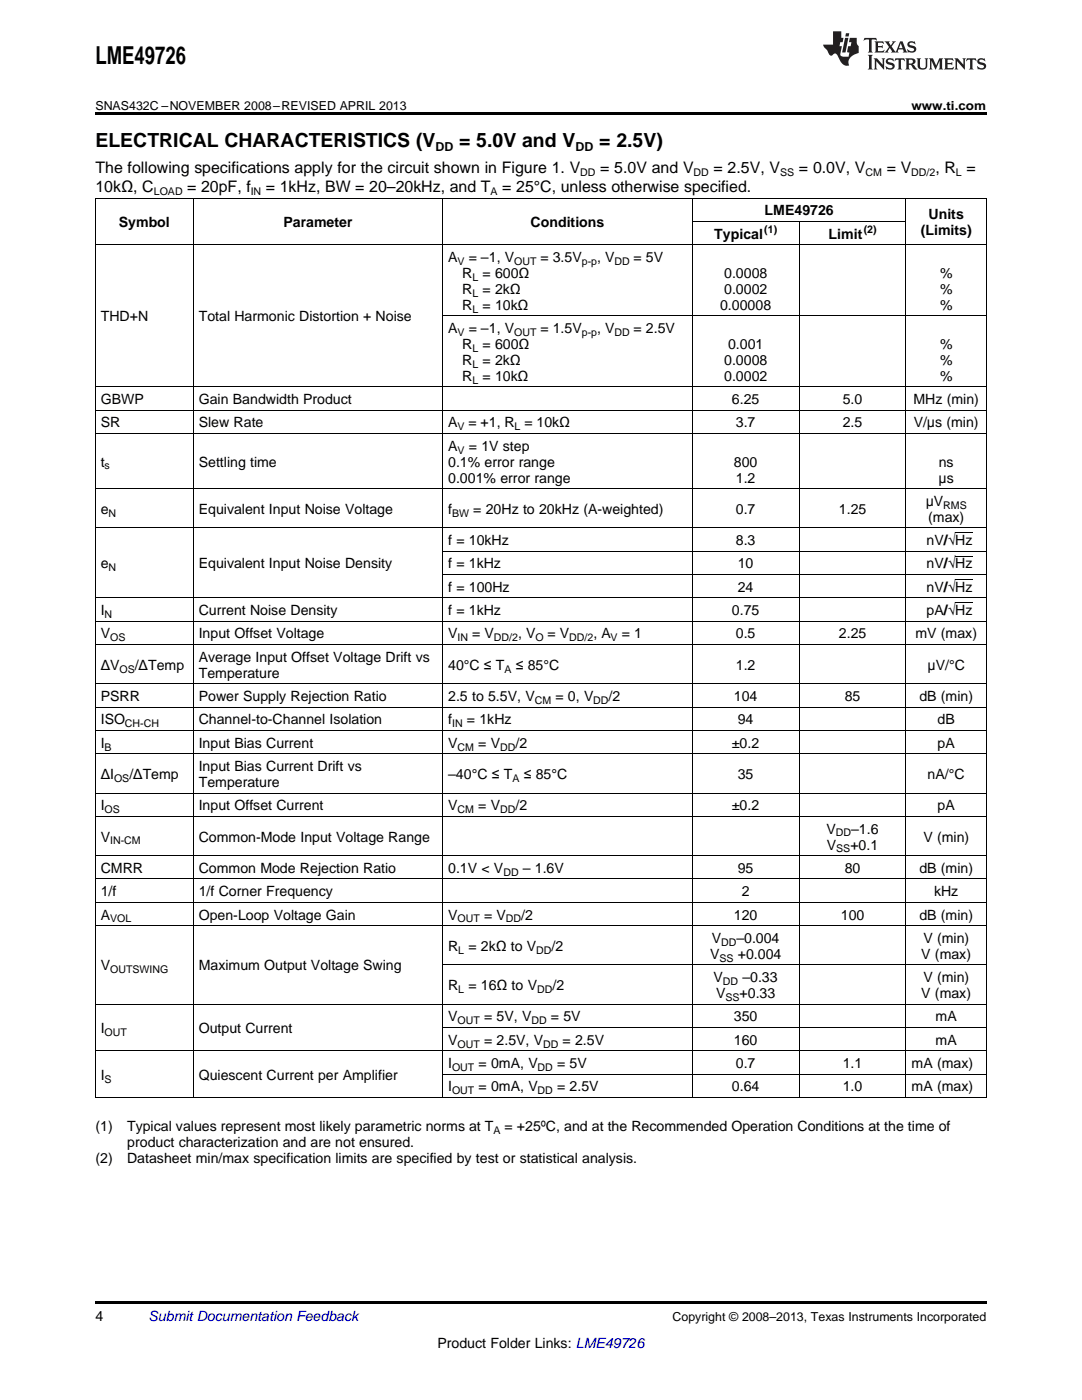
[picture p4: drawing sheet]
<svg xmlns="http://www.w3.org/2000/svg" width="216mm" height="279mm" viewBox="0 0 216 279" stroke-linecap="round" stroke-linejoin="round" font-family="sans-serif">
<defs><g id="words">
<text font-size="4.9" x="19" y="12.8">LME49726</text>
<g font-size="3.9">
<text x="19" y="29.3">ELECTRICAL CHARACTERISTICS (V</text>
<text x="91.6" y="29.3">= 5.0V and V</text>
<text x="119.6" y="29.3">= 2.5V)</text>
</g>
<g font-size="3.2">
<text x="19" y="34.4">The following specifications apply for the circuit shown in Figure 1. V</text>
<text x="119.8" y="34.4">= 5.0V and V</text>
<text x="142.4" y="34.4">= 2.5V, V</text>
<text x="159.4" y="34.4">= 0.0V, V</text>
<text x="176.9" y="34.4">= V</text>
<text x="186.7" y="34.4">, R =</text>
<text x="19" y="38.3">10kΩ, C</text>
<text x="37.4" y="38.3">= 20pF, f</text>
<text x="53.1" y="38.3">= 1kHz, BW = 20–20kHz, and T</text>
<text x="100.2" y="38.3">= 25°C, unless otherwise specified.</text>
</g>
<g font-size="2.8">
<text x="23.7" y="45.3">Symbol</text>
<text x="56.6" y="45.3">Parameter</text>
<text x="105.9" y="45.3">Conditions</text>
<text x="142.5" y="47.6">Typical</text>
<text x="152.6" y="43">LME49726</text>
<text x="165.3" y="47.6">Limit</text>
<text x="183.7" y="46.9">(Limits)</text>
<text x="185.3" y="43.7">Units</text>
<text x="89.4" y="52.3">A</text>
<text x="93.5" y="52.3">= –1, V</text>
<text x="107.8" y="52.3">= 3.5V</text>
<text x="119.2" y="52.3">, V</text>
<text x="126.4" y="52.3">= 5V</text>
<text x="92.3" y="55.5">R</text>
<text x="92.3" y="58.6">R</text>
<text x="96.3" y="55.5">= 600Ω</text>
<text x="96.3" y="58.6">= 2kΩ</text>
<text x="144.5" y="55.5">0.0008</text>
<text x="144.5" y="58.6">0.0002</text>
<text x="187.6" y="55.5">%</text>
<text x="187.6" y="58.6">%</text>
<text x="20.1" y="64.1">THD+N</text>
<text x="39.7" y="64.1">Total Harmonic Distortion + Noise</text>
<text x="92.3" y="61.8">R</text>
<text x="96.3" y="61.8">= 10kΩ</text>
<text x="143.7" y="61.8">0.00008</text>
<text x="187.6" y="61.8">%</text>
<text x="89.4" y="66.5">A</text>
<text x="92.3" y="69.6">R</text>
<text x="93.5" y="66.5">= –1, V</text>
<text x="96.3" y="69.6">= 600Ω</text>
<text x="107.8" y="66.5">= 1.5V</text>
<text x="119.2" y="66.5">, V</text>
<text x="126.4" y="66.5">= 2.5V</text>
<text x="145.3" y="69.6">0.001</text>
<text x="187.6" y="69.6">%</text>
<text x="92.3" y="72.8">R</text>
<text x="92.3" y="76">R</text>
<text x="96.3" y="72.8">= 2kΩ</text>
<text x="96.3" y="76">= 10kΩ</text>
<text x="144.5" y="72.8">0.0008</text>
<text x="144.5" y="76">0.0002</text>
<text x="187.6" y="72.8">%</text>
<text x="187.6" y="76">%</text>
<text x="20.1" y="80.6">GBWP</text>
<text x="39.7" y="80.6">Gain Bandwidth Product</text>
<text x="146" y="80.6">6.25</text>
<text x="168.2" y="80.6">5.0</text>
<text x="182.3" y="80.6">MHz (min)</text>
<text x="20.1" y="85.3">SR</text>
<text x="39.7" y="85.3">Slew Rate</text>
<text x="89.4" y="85.3">A</text>
<text x="89.4" y="90">A</text>
<text x="93.5" y="85.3">= +1, R = 10kΩ</text>
<text x="93.6" y="90">= 1V step</text>
<text x="146.8" y="85.3">3.7</text>
<text x="168.2" y="85.3">2.5</text>
<text x="182.3" y="85.3">V/μs (min)</text>
<text x="20.1" y="93.1">t</text>
<text x="39.7" y="93.1">Settling time</text>
<text x="89.4" y="93.1">0.1% error range</text>
<text x="146.4" y="93.1">800</text>
<text x="187.3" y="93.1">ns</text>
<text x="89.4" y="96.3">0.001% error range</text>
<text x="146.8" y="96.3">1.2</text>
<text x="184.7" y="101">μV</text>
<text x="187.3" y="96.3">μs</text>
<text x="20.1" y="102.6">e</text>
<text x="39.7" y="102.6">Equivalent Input Noise Voltage</text>
<text x="89.4" y="102.6">f</text>
<text x="94.4" y="102.6">= 20Hz to 20kHz (A-weighted)</text>
<text x="146.8" y="102.6">0.7</text>
<text x="167.4" y="102.6">1.25</text>
<text x="185.2" y="104.1">(max)</text>
<text x="20.1" y="113.5">e</text>
<text x="39.7" y="113.5">Equivalent Input Noise Density</text>
<text x="89.4" y="108.8">f = 10kHz</text>
<text x="89.4" y="113.5">f = 1kHz</text>
<text x="146.8" y="108.8">8.3</text>
<text x="147.2" y="113.5">10</text>
<text x="184.9" y="108.8">nV/√Hz</text>
<text x="184.9" y="113.5">nV/√Hz</text>
<text x="89.4" y="118.1">f = 100Hz</text>
<text x="147.2" y="118.1">24</text>
<text x="184.9" y="118.1">nV/√Hz</text>
<text x="20.1" y="122.8">I</text>
<text x="39.7" y="122.8">Current Noise Density</text>
<text x="89.4" y="122.8">f = 1kHz</text>
<text x="146" y="122.8">0.75</text>
<text x="184.9" y="122.8">pA/√Hz</text>
<text x="20.1" y="127.4">V</text>
<text x="39.7" y="127.4">Input Offset Voltage</text>
<text x="89.4" y="127.4">V</text>
<text x="94.2" y="127.4">= V</text>
<text x="103.4" y="127.4">, V</text>
<text x="109.3" y="127.4">= V</text>
<text x="118.4" y="127.4">, A</text>
<text x="124.1" y="127.4">= 1</text>
<text x="146.8" y="127.4">0.5</text>
<text x="167.4" y="127.4">2.25</text>
<text x="182.7" y="127.4">mV (max)</text>
<text x="20.1" y="133.7">ΔV</text>
<text x="26.9" y="133.7">/ΔTemp</text>
<text x="39.7" y="132.1">Average Input Offset Voltage Drift vs</text>
<text x="39.7" y="135.3">Temperature</text>
<text x="89.4" y="133.7">40°C ≤ T</text>
<text x="102.9" y="133.7">≤ 85°C</text>
<text x="146.8" y="133.7">1.2</text>
<text x="185.1" y="133.7">μV/°C</text>
<text x="20.1" y="139.9">PSRR</text>
<text x="39.7" y="139.9">Power Supply Rejection Ratio</text>
<text x="89.4" y="139.9">2.5 to 5.5V, V</text>
<text x="110.8" y="139.9">= 0, V</text>
<text x="121.4" y="139.9">/2</text>
<text x="146.4" y="139.9">104</text>
<text x="168.6" y="139.9">85</text>
<text x="183.4" y="139.9">dB (min)</text>
<text x="20.1" y="144.6">ISO</text>
<text x="20.1" y="149.2">I</text>
<text x="39.7" y="144.6">Channel-to-Channel Isolation</text>
<text x="39.7" y="149.2">Input Bias Current</text>
<text x="89.4" y="144.6">f</text>
<text x="89.4" y="149.2">V</text>
<text x="93.2" y="144.6">= 1kHz</text>
<text x="95.4" y="149.2">= V</text>
<text x="102.9" y="149.2">/2</text>
<text x="146" y="149.2">±0.2</text>
<text x="147.2" y="144.6">94</text>
<text x="187.1" y="144.6">dB</text>
<text x="187.1" y="149.2">pA</text>
<text x="20.1" y="155.5">ΔI</text>
<text x="25.8" y="155.5">/ΔTemp</text>
<text x="39.7" y="153.9">Input Bias Current Drift vs</text>
<text x="89.4" y="155.5">–40°C ≤ T</text>
<text x="104.5" y="155.5">≤ 85°C</text>
<text x="147.2" y="155.5">35</text>
<text x="185.1" y="155.5">nA/°C</text>
<text x="20.1" y="161.7">I</text>
<text x="39.7" y="157.1">Temperature</text>
<text x="39.7" y="161.7">Input Offset Current</text>
<text x="89.4" y="161.7">V</text>
<text x="95.4" y="161.7">= V</text>
<text x="102.9" y="161.7">/2</text>
<text x="146" y="161.7">±0.2</text>
<text x="187.1" y="161.7">pA</text>
<text x="20.1" y="168">V</text>
<text x="39.7" y="168">Common-Mode Input Voltage Range</text>
<text x="164.9" y="166.4">V</text>
<text x="169.8" y="166.4">–1.6</text>
<text x="184.3" y="168">V (min)</text>
<text x="165" y="169.5">V</text>
<text x="169.7" y="169.5">+0.1</text>
<text x="20.1" y="174.2">CMRR</text>
<text x="20.1" y="178.9">1/f</text>
<text x="39.7" y="174.2">Common Mode Rejection Ratio</text>
<text x="39.7" y="178.9">1/f Corner Frequency</text>
<text x="89.4" y="174.2">0.1V &lt; V</text>
<text x="104.3" y="174.2">– 1.6V</text>
<text x="147.2" y="174.2">95</text>
<text x="148" y="178.9">2</text>
<text x="168.6" y="174.2">80</text>
<text x="183.4" y="174.2">dB (min)</text>
<text x="186.4" y="178.9">kHz</text>
<text x="20.1" y="183.5">A</text>
<text x="39.7" y="183.5">Open-Loop Voltage Gain</text>
<text x="89.4" y="183.5">V</text>
<text x="96.6" y="183.5">= V</text>
<text x="104" y="183.5">/2</text>
<text x="146.4" y="183.5">120</text>
<text x="167.8" y="183.5">100</text>
<text x="183.4" y="183.5">dB (min)</text>
<text x="89.4" y="189.8">R</text>
<text x="93.5" y="189.8">= 2kΩ to V</text>
<text x="110.1" y="189.8">/2</text>
<text x="141.7" y="191.3">V</text>
<text x="142" y="188.2">V</text>
<text x="147" y="188.2">–0.004</text>
<text x="147.2" y="191.3">+0.004</text>
<text x="183.8" y="191.3">V (max)</text>
<text x="184.3" y="188.2">V (min)</text>
<text x="20.1" y="193.7">V</text>
<text x="39.7" y="193.7">Maximum Output Voltage Swing</text>
<text x="89.4" y="197.6">R</text>
<text x="93.5" y="197.6">= 16Ω to V</text>
<text x="110.2" y="197.6">/2</text>
<text x="142.4" y="196">V</text>
<text x="148.1" y="196">–0.33</text>
<text x="184.3" y="196">V (min)</text>
<text x="89.4" y="203.8">V</text>
<text x="96.6" y="203.8">= 5V, V</text>
<text x="109.9" y="203.8">= 5V</text>
<text x="142.9" y="199.2">V</text>
<text x="146.4" y="203.8">350</text>
<text x="147.6" y="199.2">+0.33</text>
<text x="183.8" y="199.2">V (max)</text>
<text x="186.7" y="203.8">mA</text>
<text x="20.1" y="206.2">I</text>
<text x="39.7" y="206.2">Output Current</text>
<text x="89.4" y="208.5">V</text>
<text x="96.6" y="208.5">= 2.5V, V</text>
<text x="112.3" y="208.5">= 2.5V</text>
<text x="146.4" y="208.5">160</text>
<text x="186.7" y="208.5">mA</text>
<text x="20.1" y="215.5">I</text>
<text x="39.7" y="215.5">Quiescent Current per Amplifier</text>
<text x="89.4" y="213.1">I</text>
<text x="95.5" y="213.1">= 0mA, V</text>
<text x="111.2" y="213.1">= 5V</text>
<text x="146.8" y="213.1">0.7</text>
<text x="168.2" y="213.1">1.1</text>
<text x="181.9" y="213.1">mA (max)</text>
<text x="89.4" y="217.8">I</text>
<text x="95.5" y="217.8">= 0mA, V</text>
<text x="111.2" y="217.8">= 2.5V</text>
<text x="146" y="217.8">0.64</text>
<text x="168.2" y="217.8">1.0</text>
<text x="181.9" y="217.8">mA (max)</text>
<text x="19" y="225.8">(1)</text>
<text x="25.4" y="225.8">Typical values represent most likely parametric norms at T</text>
<text x="100.7" y="225.8">= +25ºC, and at the Recommended Operation Conditions at the time of</text>
<text x="19" y="232.1">(2)</text>
<text x="25.4" y="232.1">Datasheet min/max specification limits are specified by test or statistical analysis.</text>
<text x="25.4" y="229">product characterization and are not ensured.</text>
<text x="19" y="263.6">4</text>
<text x="87.3" y="269">Product Folder Links: LME49726</text>
</g>
<text font-size="2.8" fill="#0000c8" x="29.6" y="263.6">Submit Documentation Feedback</text>
<g font-size="2.5">
<text x="19" y="21.9">SNAS432C –NOVEMBER 2008–REVISED APRIL 2013</text>
<text x="181.9" y="21.9">www.ti.com</text>
<text x="86.9" y="30.1">DD</text>
<text x="114.8" y="30.1">DD</text>
<text x="134.2" y="263.6">Copyright © 2008–2013, Texas Instruments Incorporated</text>
</g>
<g font-size="2.1">
<text x="115.8" y="35.1">DD</text>
<text x="138.4" y="35.1">DD</text>
<text x="155.7" y="35.1">SS</text>
<text x="172.7" y="35.1">CM</text>
<text x="181.8" y="35.1">DD/2</text>
<text x="190.8" y="35.1">L</text>
<text x="30.7" y="38.9">LOAD</text>
<text x="50" y="38.9">IN</text>
<text x="97.9" y="38.9">A</text>
<text x="152.5" y="46.5">(1)</text>
<text x="172.3" y="46.5">(2)</text>
<text x="91.3" y="52.8">V</text>
<text x="102.6" y="52.8">OUT</text>
<text x="116.1" y="52.8">p-p</text>
<text x="122.6" y="52.8">DD</text>
<text x="94.3" y="56">L</text>
<text x="94.3" y="59.2">L</text>
<text x="94.3" y="62.4">L</text>
<text x="91.3" y="67">V</text>
<text x="94.3" y="70.2">L</text>
<text x="102.6" y="67">OUT</text>
<text x="116.1" y="67">p-p</text>
<text x="122.6" y="67">DD</text>
<text x="94.3" y="73.4">L</text>
<text x="94.3" y="76.6">L</text>
<text x="91.3" y="85.9">V</text>
<text x="102.7" y="85.9">L</text>
<text x="20.9" y="93.7">s</text>
<text x="91.3" y="90.5">V</text>
<text x="188.2" y="101.5">RMS</text>
<text x="21.7" y="103.1">N</text>
<text x="90.2" y="103.1">BW</text>
<text x="21.7" y="114">N</text>
<text x="20.9" y="123.3">N</text>
<text x="22" y="128">OS</text>
<text x="91.3" y="128">IN</text>
<text x="98.6" y="128">DD/2</text>
<text x="106.8" y="128">O</text>
<text x="113.6" y="128">DD/2</text>
<text x="121.8" y="128">V</text>
<text x="23.8" y="134.2">OS</text>
<text x="100.6" y="134.2">A</text>
<text x="106.7" y="140.5">CM</text>
<text x="118.4" y="140.5">DD</text>
<text x="20.9" y="149.8">B</text>
<text x="24.9" y="145.1">CH-CH</text>
<text x="90.2" y="145.1">IN</text>
<text x="91.3" y="149.8">CM</text>
<text x="99.8" y="149.8">DD</text>
<text x="22.8" y="156">OS</text>
<text x="102.2" y="156">A</text>
<text x="20.9" y="162.3">OS</text>
<text x="91.3" y="162.3">CM</text>
<text x="99.8" y="162.3">DD</text>
<text x="166.8" y="166.9">DD</text>
<text x="22" y="168.5">IN-CM</text>
<text x="166.9" y="170.1">SS</text>
<text x="100.4" y="174.8">DD</text>
<text x="22" y="184.1">VOL</text>
<text x="91.3" y="184.1">OUT</text>
<text x="101" y="184.1">DD</text>
<text x="91.4" y="190.3">L</text>
<text x="107" y="190.3">DD</text>
<text x="143.5" y="191.9">SS</text>
<text x="143.9" y="188.7">DD</text>
<text x="22" y="194.2">OUTSWING</text>
<text x="144.3" y="196.6">DD</text>
<text x="91.4" y="198.2">L</text>
<text x="107.2" y="198.2">DD</text>
<text x="144.7" y="199.7">SS</text>
<text x="20.9" y="206.7">OUT</text>
<text x="91.3" y="204.4">OUT</text>
<text x="91.3" y="209.1">OUT</text>
<text x="106" y="204.4">DD</text>
<text x="108.4" y="209.1">DD</text>
<text x="90.2" y="213.7">OUT</text>
<text x="107.3" y="213.7">DD</text>
<text x="20.9" y="216">S</text>
<text x="90.2" y="218.4">OUT</text>
<text x="107.3" y="218.4">DD</text>
<text x="98.5" y="226.3">A</text>
</g>
</g></defs>
<path d="M19 22.5h177.8v.5h-177.8zM19 259.7h177.8v.5h-177.8z" fill="#000"/>
<g fill="none" stroke="#000" stroke-width=".2">
<path d="M19 39.5h177.8M19.1 39.6v179.5M38.5 39.6v179.5M88.3 39.6v179.5M138.1 39.6v179.5M180.8 39.6v179.5M196.8 39.6v179.5M19 48.8h177.8M138.1 44.2h42.7M159.4 44.2v174.9M19 77.2h177.8M88.4 63h108.4"/>
<path d="M19 97.5h177.8M19 86.5h177.8M19 81.9h177.8M19 119.3h177.8M19 105.4h177.8M88.4 114.7h108.4M88.4 110h108.4M19 136.5h177.8M19 128.6h177.8M19 124h177.8M19 158.3h177.8M19 150.4h177.8"/>
<path d="M19 145.8h177.8M19 141.1h177.8M19 175.4h177.8M19 170.8h177.8M19 162.9h177.8M19 184.7h177.8M19 180.1h177.8M88.4 192.6h108.4M19 219h177.8M19 209.7h177.8M19 200.4h177.8M88.4 214.4h108.4"/>
<path d="M88.4 205.1h108.4"/>
</g>
<g fill="#231f20">
<path d="M172.5 7.6l-.1 .5 .4-.2h.6v.1v2.1l-.2 .4h.9l-.2-.4v-2.1l.1-.1h.5l.5 .2-.2-.5zM174.5 8.3l.2 .3v1.5l-.2 .4h1.8l.2-.6a1.04 1.04 0 0 1-1.3 .2v-.7h.6l.3 .2v-.6l-.3 .2h-.6v-.6l.8-.1 .4 .3-.2-.5zM176.5 8.3l.9 1.1-.9 1.1h.8l-.2-.2 .4-.7 .5 .7-.2 .2h1.5l-.2-.2 .2-.4h.9l.1 .4-.2 .2h1l-.3-.3-.7-1.9h-.5l-.9 2-.8-1 .9-1h-.8l.1 .3-.4 .5-.3-.6 .1-.2zM179.7 8.6l.4 1h-.7zM181.3 8.4a.63 .63 0 0 0-.2 .7 .63 .63 0 0 0 .6 .4l.6 .2 .1 .2a.75 .75 0 0 1-.7 .4 .75 .75 0 0 1-.6-.5l.1 .7 .1-.1a1.11 1.11 0 0 0 1.5-.6 1.13 1.13 0 0 0-1.2-.8l-.1-.4a1.04 1.04 0 0 1 1.2 .2l-.2-.5-.2 .1-.4-.2zM173.2 10.9l.2 .4v2.2l-.2 .4h1l-.3-.4v-2.2l.3-.4zM174.3 11.6l.3 .4v1.5l-.3 .4h.8l-.2-.4v-1.3l1.5 1.7v-1.9l.2-.4h-.7l.2 .4v.9l-1.1-1.3zM177 11.8a.62 .62 0 0 0-.2 .7 .62 .62 0 0 0 .6 .4l.6 .1 .1 .3a.76 .76 0 0 1-.7 .3 .76 .76 0 0 1-.7-.4l.2 .7 .1-.1a1.11 1.11 0 0 0 1.5-.6 1.13 1.13 0 0 0-1.2-.8l-.1-.4a1.04 1.04 0 0 1 1.2 .2l-.2-.6-.2 .1-.5-.1zM178.7 11.6l-.2 .6a.61 .61 0 0 1 .8-.3v1.6l-.2 .4h.9l-.2-.4v-1.6a.63 .63 0 0 1 .7 .3l-.1-.6zM180.6 11.6l.3 .4v1.5l-.3 .4h1l-.2-.2-.1-.8 .6 .2a.76 .76 0 0 0 1.2 .7l-1-1a.58 .58 0 0 0 .6-.5 .58 .58 0 0 0-.5-.6zM181.4 11.9h.1a.45 .45 0 0 1 .5 .1 .45 .45 0 0 1 .1 .5l-.8 .2zM182.9 11.6l.2 .2a2.17 2.17 0 0 0 .3 1.9 .99 .99 0 0 0 1.6-.6v-1.1l.2-.4h-.7l.2 .2a1.92 1.92 0 0 1-.2 1.8 .6 .6 0 0 1-.9-.5v-1.1l.2-.4zM185.4 11.6l.2 .4v1.5l-.2 .4h.7l-.2-.4v-1.4l.8 1.8 .8-1.8v1.4l-.2 .4h.9l-.2-.4v-1.5l.2-.4h-.8l-.6 1.5-.6-1.5zM188.4 11.6l.2 .4v1.5l-.2 .4h1.8l.1-.6a1.04 1.04 0 0 1-1.2 .1v-.6h.5l.4 .2v-.6l-.4 .2h-.5v-.7h.8l.3 .3-.1-.6zM190.5 11.6l.2 .4v1.5l-.2 .4h.7l-.2-.4v-1.3l1.5 1.7v-1.9l.2-.4h-.7l.2 .4v.9l-1.1-1.3zM192.9 11.6l-.1 .6a.61 .61 0 0 1 .7-.3l.1 1.6-.3 .4h1l-.3-.4 .1-1.6a.63 .63 0 0 1 .7 .3l-.1-.6zM195.2 11.8a.62 .62 0 0 0-.2 .7 .62 .62 0 0 0 .6 .4l.6 .1 .1 .3a.76 .76 0 0 1-.7 .3 .76 .76 0 0 1-.6-.4l.1 .7 .1-.1a1.11 1.11 0 0 0 1.6-.6 1.13 1.13 0 0 0-1.3-.8l-.1-.4a1.04 1.04 0 0 1 1.2 .2l-.1-.6-.2 .1-.5-.1z"/>
<path d="M166.2 6.3v2.6h-1.9v.4l.8 .9a.91 .91 0 0 0 1 .8 .56 .56 0 0 1 .5-.3 .56 .56 0 0 1 .5 .3l.4 .8a1.53 1.53 0 0 0 1.9 1.2 1.54 1.54 0 0 1 1-2.1l.9-.3v-1.4a1.52 1.52 0 0 1-.4-1.6h-1.3l-.2 .8h.5l-.2 .8h-.5l-.1 1v.2l.4 .1-.2 .8a1.93 1.93 0 0 1-1.6-.3l.3-1.8h-.5l.2-.8h.4l.2-.8h-.4v-1.3zM168.6 7.6l-.6 2.9h.7l.6-2.9zM168.8 6.6l-.1 .7h.6l.2-.7z"/>
</g>
<path d="M190.6 115.6h3.4M190.6 111h3.4M190.6 106.3h3.4M190.6 120.3h3.4" fill="none" stroke="#000" stroke-width=".2"/>
<use href="#words"/>
</svg>
